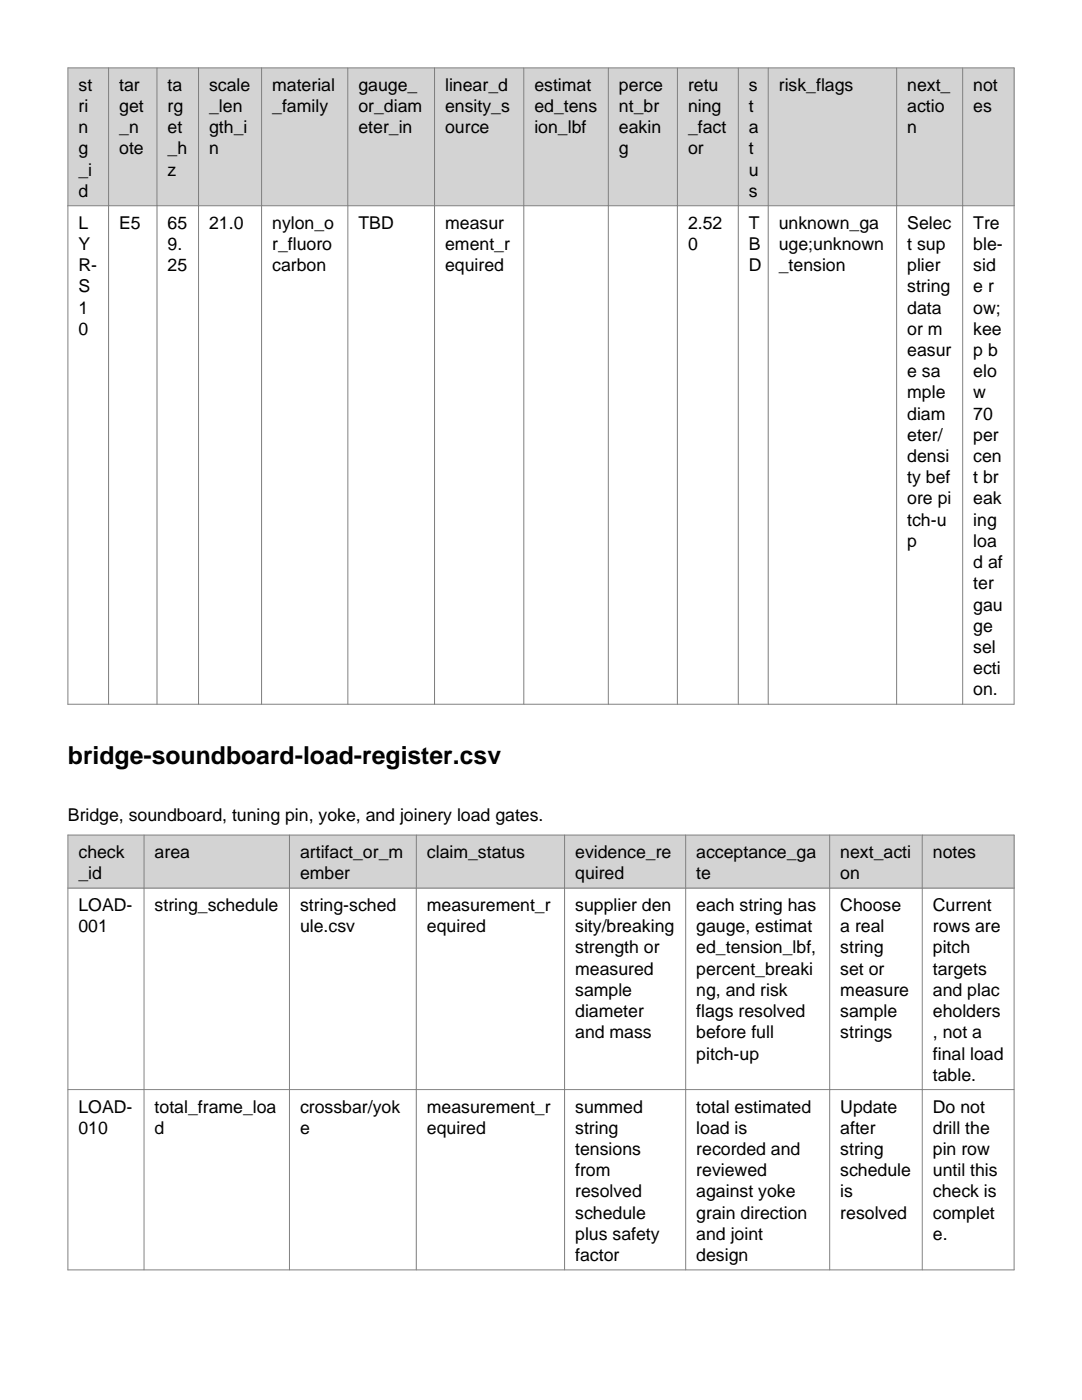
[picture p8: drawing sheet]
<svg xmlns="http://www.w3.org/2000/svg" width="216mm" height="279mm" viewBox="0 0 216 279" stroke-linecap="round" stroke-linejoin="round" font-family="sans-serif">
<defs><g id="words">
<text font-size="4.9" x="13.5" y="152.5">bridge-soundboard-load-register.csv</text>
<g font-size="3.5">
<text x="15.7" y="18.1">st</text>
<text x="15.7" y="22.4">ri</text>
<text x="23.8" y="18.1">tar</text>
<text x="23.8" y="22.4">get</text>
<text x="33.4" y="18.1">ta</text>
<text x="33.4" y="22.4">rg</text>
<text x="41.7" y="18.1">scale</text>
<text x="41.7" y="22.4">_len</text>
<text x="54.3" y="18.1">material</text>
<text x="54.3" y="22.4">_family</text>
<text x="71.5" y="18.1">gauge_</text>
<text x="71.5" y="22.4">or_diam</text>
<text x="88.8" y="18.1">linear_d</text>
<text x="88.8" y="22.4">ensity_s</text>
<text x="106.6" y="18.1">estimat</text>
<text x="106.6" y="22.4">ed_tens</text>
<text x="123.5" y="18.1">perce</text>
<text x="123.5" y="22.4">nt_br</text>
<text x="137.3" y="18.1">retu</text>
<text x="137.3" y="22.4">ning</text>
<text x="149.4" y="18.1">s</text>
<text x="149.4" y="22.4">t</text>
<text x="155.4" y="18.1">risk_flags</text>
<text x="181" y="18.1">next_</text>
<text x="181" y="22.4">actio</text>
<text x="194.2" y="18.1">not</text>
<text x="194.2" y="22.4">es</text>
<text x="15.7" y="26.6">n</text>
<text x="23.8" y="26.6">_n</text>
<text x="33.4" y="26.6">et</text>
<text x="41.7" y="26.6">gth_i</text>
<text x="71.5" y="26.6">eter_in</text>
<text x="88.8" y="26.6">ource</text>
<text x="106.6" y="26.6">ion_lbf</text>
<text x="123.5" y="26.6">eakin</text>
<text x="137.3" y="26.6">_fact</text>
<text x="149.4" y="26.6">a</text>
<text x="181" y="26.6">n</text>
<text x="15.7" y="30.8">g</text>
<text x="15.7" y="35.1">_i</text>
<text x="23.8" y="30.8">ote</text>
<text x="33.4" y="30.8">_h</text>
<text x="33.4" y="35.1">z</text>
<text x="41.7" y="30.8">n</text>
<text x="123.5" y="30.8">g</text>
<text x="137.3" y="30.8">or</text>
<text x="149.4" y="30.8">t</text>
<text x="149.4" y="35.1">u</text>
<text x="15.7" y="39.3">d</text>
<text x="149.4" y="39.3">s</text>
<text x="15.7" y="45.6">L</text>
<text x="23.8" y="45.6">E5</text>
<text x="33.4" y="45.6">65</text>
<text x="41.7" y="45.6">21.0</text>
<text x="54.3" y="45.6">nylon_o</text>
<text x="71.5" y="45.6">TBD</text>
<text x="88.8" y="45.6">measur</text>
<text x="137.3" y="45.6">2.52</text>
<text x="149.4" y="45.6">T</text>
<text x="155.4" y="45.6">unknown_ga</text>
<text x="181" y="45.6">Selec</text>
<text x="194.2" y="45.6">Tre</text>
<text x="15.7" y="49.9">Y</text>
<text x="33.4" y="49.9">9.</text>
<text x="54.3" y="49.9">r_fluoro</text>
<text x="88.8" y="49.9">ement_r</text>
<text x="137.3" y="49.9">0</text>
<text x="149.4" y="49.9">B</text>
<text x="155.4" y="49.9">uge;unknown</text>
<text x="181" y="49.9">t sup</text>
<text x="194.2" y="49.9">ble-</text>
<text x="15.7" y="54.1">R-</text>
<text x="15.7" y="58.3">S</text>
<text x="33.4" y="54.1">25</text>
<text x="54.3" y="54.1">carbon</text>
<text x="88.8" y="54.1">equired</text>
<text x="149.4" y="54.1">D</text>
<text x="155.4" y="54.1">_tension</text>
<text x="181" y="54.1">plier</text>
<text x="181" y="58.3">string</text>
<text x="194.2" y="54.1">sid</text>
<text x="194.2" y="58.3">e r</text>
<text x="15.7" y="62.6">1</text>
<text x="181" y="62.6">data</text>
<text x="194.2" y="62.6">ow;</text>
<text x="15.7" y="66.8">0</text>
<text x="181" y="66.8">or m</text>
<text x="181" y="71">easur</text>
<text x="194.2" y="66.8">kee</text>
<text x="194.2" y="71">p b</text>
<text x="181" y="75.3">e sa</text>
<text x="194.2" y="75.3">elo</text>
<text x="181" y="79.5">mple</text>
<text x="181" y="83.7">diam</text>
<text x="194.2" y="79.5">w</text>
<text x="194.2" y="83.7">70</text>
<text x="181" y="88">eter/</text>
<text x="194.2" y="88">per</text>
<text x="181" y="92.2">densi</text>
<text x="194.2" y="92.2">cen</text>
<text x="181" y="96.4">ty bef</text>
<text x="181" y="100.7">ore pi</text>
<text x="194.2" y="96.4">t br</text>
<text x="194.2" y="100.7">eak</text>
<text x="181" y="104.9">tch-u</text>
<text x="194.2" y="104.9">ing</text>
<text x="181" y="109.1">p</text>
<text x="194.2" y="109.1">loa</text>
<text x="194.2" y="113.4">d af</text>
<text x="194.2" y="117.6">ter</text>
<text x="194.2" y="121.8">gau</text>
<text x="194.2" y="126.1">ge</text>
<text x="194.2" y="130.3">sel</text>
<text x="194.2" y="134.5">ecti</text>
<text x="194.2" y="138.8">on.</text>
<text x="13.5" y="163.8">Bridge, soundboard, tuning pin, yoke, and joinery load gates.</text>
<text x="15.7" y="171.2">check</text>
<text x="30.9" y="171.2">area</text>
<text x="59.9" y="171.2">artifact_or_m</text>
<text x="85.2" y="171.2">claim_status</text>
<text x="114.8" y="171.2">evidence_re</text>
<text x="138.9" y="171.2">acceptance_ga</text>
<text x="167.7" y="171.2">next_acti</text>
<text x="186.1" y="171.2">notes</text>
<text x="15.7" y="175.5">_id</text>
<text x="59.9" y="175.5">ember</text>
<text x="114.8" y="175.5">quired</text>
<text x="138.9" y="175.5">te</text>
<text x="167.7" y="175.5">on</text>
<text x="15.7" y="181.8">LOAD-</text>
<text x="30.9" y="181.8">string_schedule</text>
<text x="59.9" y="181.8">string-sched</text>
<text x="85.2" y="181.8">measurement_r</text>
<text x="114.8" y="181.8">supplier den</text>
<text x="138.9" y="181.8">each string has</text>
<text x="167.7" y="181.8">Choose</text>
<text x="186.1" y="181.8">Current</text>
<text x="15.7" y="186.1">001</text>
<text x="59.9" y="186.1">ule.csv</text>
<text x="85.2" y="186.1">equired</text>
<text x="114.8" y="186.1">sity/breaking</text>
<text x="114.8" y="190.3">strength or</text>
<text x="138.9" y="186.1">gauge, estimat</text>
<text x="138.9" y="190.3">ed_tension_lbf,</text>
<text x="167.7" y="186.1">a real</text>
<text x="167.7" y="190.3">string</text>
<text x="186.1" y="186.1">rows are</text>
<text x="186.1" y="190.3">pitch</text>
<text x="114.8" y="194.5">measured</text>
<text x="138.9" y="194.5">percent_breaki</text>
<text x="167.7" y="194.5">set or</text>
<text x="186.1" y="194.5">targets</text>
<text x="114.8" y="198.8">sample</text>
<text x="114.8" y="203">diameter</text>
<text x="138.9" y="198.8">ng, and risk</text>
<text x="138.9" y="203">flags resolved</text>
<text x="167.7" y="198.8">measure</text>
<text x="167.7" y="203">sample</text>
<text x="186.1" y="198.8">and plac</text>
<text x="186.1" y="203">eholders</text>
<text x="114.8" y="207.2">and mass</text>
<text x="138.9" y="207.2">before full</text>
<text x="167.7" y="207.2">strings</text>
<text x="186.1" y="207.2">, not a</text>
<text x="138.9" y="211.5">pitch-up</text>
<text x="186.1" y="211.5">final load</text>
<text x="186.1" y="215.7">table.</text>
<text x="15.7" y="222">LOAD-</text>
<text x="15.7" y="226.3">010</text>
<text x="30.9" y="222">total_frame_loa</text>
<text x="30.9" y="226.3">d</text>
<text x="59.9" y="222">crossbar/yok</text>
<text x="59.9" y="226.3">e</text>
<text x="85.2" y="222">measurement_r</text>
<text x="85.2" y="226.3">equired</text>
<text x="114.8" y="222">summed</text>
<text x="114.8" y="226.3">string</text>
<text x="138.9" y="222">total estimated</text>
<text x="138.9" y="226.3">load is</text>
<text x="167.7" y="222">Update</text>
<text x="167.7" y="226.3">after</text>
<text x="186.1" y="222">Do not</text>
<text x="186.1" y="226.3">drill the</text>
<text x="114.8" y="230.5">tensions</text>
<text x="138.9" y="230.5">recorded and</text>
<text x="167.7" y="230.5">string</text>
<text x="186.1" y="230.5">pin row</text>
<text x="114.8" y="234.7">from</text>
<text x="114.8" y="239">resolved</text>
<text x="138.9" y="234.7">reviewed</text>
<text x="138.9" y="239">against yoke</text>
<text x="167.7" y="234.7">schedule</text>
<text x="167.7" y="239">is</text>
<text x="186.1" y="234.7">until this</text>
<text x="186.1" y="239">check is</text>
<text x="114.8" y="243.2">schedule</text>
<text x="138.9" y="243.2">grain direction</text>
<text x="167.7" y="243.2">resolved</text>
<text x="186.1" y="243.2">complet</text>
<text x="114.8" y="247.4">plus safety</text>
<text x="114.8" y="251.7">factor</text>
<text x="138.9" y="247.4">and joint</text>
<text x="138.9" y="251.7">design</text>
<text x="186.1" y="247.4">e.</text>
</g>
</g></defs>
<path d="M13.5 13.5h188.9v27.6h-188.9z" fill-rule="evenodd" fill="#d3d3d3"/>
<g fill="none" stroke="#808080" stroke-width=".2">
<path d="M13.5 13.5h188.9v127h-188.9zM21.7 13.5v127M31.3 13.5v127M39.6 13.5v127M52.2 13.5v127M69.4 13.5v127M86.7 13.5v127M104.5 13.5v127M121.4 13.5v127M135.2 13.5v127M147.3 13.5v127M153.3 13.5v127"/>
<path d="M178.9 13.5v127M192.1 13.5v127M13.5 41.1h188.9"/>
</g>
<path d="M13.5 166.7h188.9v10.5h-188.9z" fill-rule="evenodd" fill="#d3d3d3"/>
<path d="M13.5 166.7h188.9v86.7h-188.9zM13.5 177.2h188.9M28.7 166.7v86.7M57.8 166.7v86.7M83.1 166.7v86.7M112.7 166.7v86.7M136.8 166.7v86.7M165.6 166.7v86.7M184 166.7v86.7M13.5 217.5h188.9" fill="none" stroke="#808080" stroke-width=".2"/>
<use href="#words"/>
</svg>
